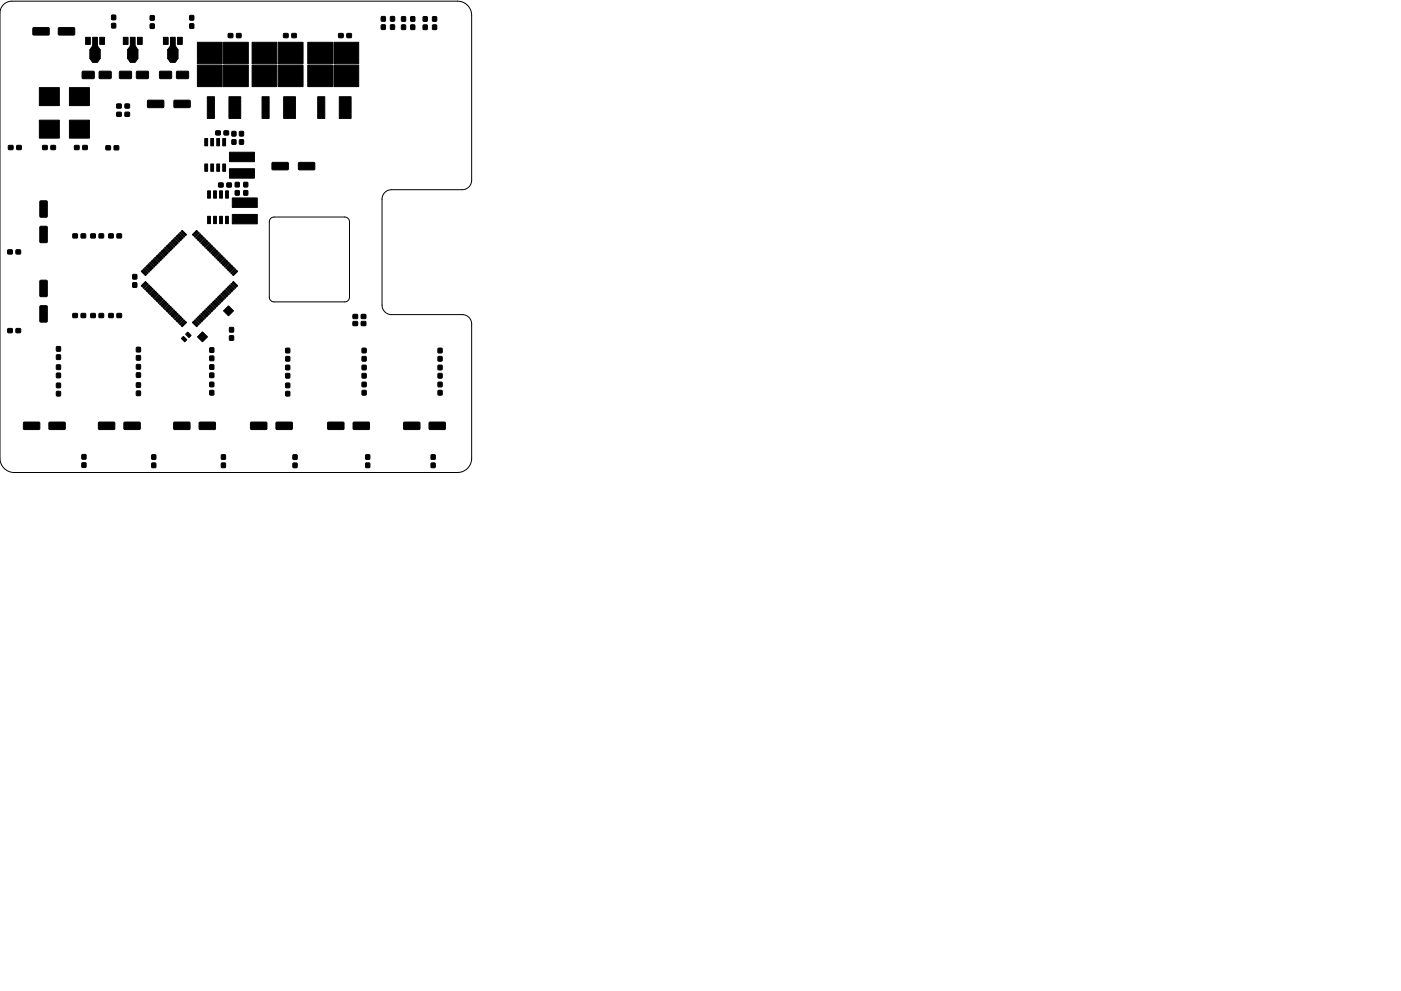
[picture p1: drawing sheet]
<svg xmlns="http://www.w3.org/2000/svg" width="297mm" height="210mm" viewBox="0 0 297 210" stroke-linecap="round" stroke-linejoin="round" font-family="sans-serif">
<path d="M.7 1l.7-.5 1.1-.3h94.5a3 3 0 0 1 3 3v35a2 2 0 0 1-2 2h-15a2 2 0 0 0-2 2v22.5a2 2 0 0 0 2 2h15a2 2 0 0 1 2 2v28.5a3 3 0 0 1-3 3h-94a3 3 0 0 1-3-3v-94.5l.2-.8zM57.4 46.3l.7-.3h15a1 1 0 0 1 1 1v16a1 1 0 0 1-1 1h-15a1 1 0 0 1-1-1v-16z" fill="none" stroke="#000" stroke-width=".21"/>
<g fill="#000" stroke="#000" stroke-width=".21">
<path d="M7 5.9h3.3l.1 .2v1.2l-.2 .1h-3.1l-.1-.2zM12.4 5.9h3.3l.1 .2v1.2l-.2 .1h-3.1l-.1-.2zM19.7 9.6h.8l.7 1h-2.2zM18.2 7.9h.9v1.5h-.9zM17.5 15.2l2.4-.1 .1 .2v1.3l-.3 .1h-2.2l-.1-.3zM19.6 7.9h1v1.8h-1zM19 10.6h2.2v1.8h-2.2zM19 12.4h2.2l-.6 .8h-1zM21.1 7.9h1v1.5h-1zM21.1 15.2l2.4-.1 .1 .2v1.3l-.3 .1h-2.2l-.1-.3zM23.7 3.2l.8 .1v.9l-.8-.1zM23.7 5h.8v.9h-.8z"/>
<path d="M27.8 9.6h.8l.6 1h-2.2zM26.2 7.9h1v1.5h-1zM25.4 15.2l2.4-.1 .1 .2v1.3l-.3 .1h-2.2l-.1-.3zM27.6 7.9h1v1.8h-1zM27 10.6h2.2v1.8h-2.2zM27 12.4h2.2l-.6 .8h-1zM29.2 7.9h1v1.5h-1zM29 15.2l2.4-.1 .1 .2v1.3l-.3 .1h-2.2l-.1-.3zM31.9 5.1h.8v.9h-.8zM31.9 3.3l.8 .1v.9l-.8-.1zM36.3 9.6h.7l.7 1h-2.1zM34.6 7.9h1v1.5h-1z"/>
<path d="M33.9 15.2l2.4-.1 .1 .2v1.3l-.2 .1h-2.3l-.1-.3zM36.2 7.9h1v1.8h-1zM35.6 10.6h2.1v1.8h-2.1zM35.6 12.4h2.1l-.5 .8h-1zM37.6 7.9h1v1.5h-1zM37.5 15.2l2.4-.1 .1 .2v1.3l-.3 .1h-2.2l-.1-.3zM40.2 3.3h.9l-.1 .9h-.8zM40.2 5.1h.9l-.1 .9h-.8zM41.9 13.8h5.2v4.6h-5.2zM41.9 9h5.2v4.5h-5.2zM48.4 7.1h.9v.8l-.9 .1zM50.2 7.1h.9v.8l-.9 .1z"/>
<path d="M47.4 9h5.2v4.5h-5.2zM47.4 13.8h5.2v4.6h-5.2zM53.4 9h5.3v4.5h-5.3zM53.4 13.8h5.3v4.6h-5.3zM60.1 7.1h.9l.1 .8-.9 .1zM61.9 7.1h.9v.8l-.9 .1zM59 13.8h5.3v4.6h-5.3zM59 9h5.3v4.5h-5.3zM65.3 9h5.2v4.5h-5.2zM65.3 13.8h5.2v4.6h-5.2zM71.8 7.1h.9v.8l-.9 .1zM73.6 7.1h.9v.8l-.9 .1z"/>
<path d="M70.8 13.8h5.2v4.6h-5.2zM70.8 9h5.2v4.5h-5.2zM80.9 3.5l.8 .1v.9l-.9-.1zM80.9 5.3h.8v.9h-.9zM82.8 3.5l.8 .1v.9l-.8-.1zM82.8 5.3h.8v.9h-.8zM85.2 3.6h.8l-.1 .9h-.8zM85.2 5.3h.8l-.1 .9h-.8zM87.1 3.6h.8v.9h-.8zM87.1 5.3h.8v.9h-.8zM89.7 3.6h.9l-.1 .9h-.8zM89.7 5.3h.9l-.1 .9h-.8z"/>
<path d="M91.7 3.6h.9l-.1 .9h-.8zM91.7 5.3h.9l-.1 .9h-.8zM1.8 30.9h.9v.8h-.9zM3.6 30.9h.9v.8h-.9zM8.3 25.5h4.3v3.8h-4.3zM8.3 18.6h4.3v3.8h-4.3zM9.1 30.9h.9v.8h-.9zM10.8 30.9h.9v.8h-.9zM14.7 25.5h4.3v3.8h-4.3zM14.7 18.6h4.3v3.8h-4.3zM15.8 30.9h.9v.8h-.9zM17.6 30.9h.9v.8h-.9z"/>
<path d="M22.5 30.9h.9v.8l-.9 .1zM24.2 30.9h.9l.1 .8-1 .1zM24.8 23.8h.9v.8l-.9 .1zM24.8 22.1h.9v.8h-.9zM26.5 23.8h.9v.8l-.9 .1zM26.5 22.1h.9v.8h-.9zM31.3 21.3h3.3l.1 .2v1.2l-.2 .1h-3.1l-.1-.2zM36.9 21.3h3.3l.1 .2v1.2l-.2 .1h-3.1l-.1-.2zM43.4 34.8h.6v1.5h-.6zM43.4 29.4h.6v1.5h-.6zM44.7 34.8h.6v1.5h-.6zM44.7 29.4h.6v1.5h-.6z"/>
<path d="M44 20.5h1.5v4.6h-1.5zM45.8 27.8h.9v.8h-.9zM46 34.8h.6v1.5h-.6zM46 29.4h.6v1.5h-.6zM46.4 38.8h.9v.8l-.9 .1zM47.2 34.8h.6v1.5h-.6zM47.2 29.4h.6v1.5h-.6zM47.5 27.8h.9v.8h-.9zM48.1 38.8h.9v.8l-.9 .1zM49.2 29.7h.8v.9h-.8zM49.2 27.9h.8v.9h-.8zM49.9 38.7h.8v.9h-.8z"/>
<path d="M48.5 20.5h2.5v4.6h-2.5zM50.8 27.9h.8v.9h-.8zM50.8 29.7h.8v.9h-.8zM51.7 38.7h.8v.9h-.8zM48.7 35.8h5.2v2h-5.2zM48.7 32.3h5.2v2h-5.2zM55.6 20.5h1.5v4.6h-1.5zM57.7 34.5h3.3l.1 .2v1.2l-.2 .1h-3.1l-.1-.2zM60.1 20.5h2.5v4.6h-2.5zM63.3 34.5h3.3l.1 .2v1.2l-.2 .1h-3.1l-.1-.2zM67.4 20.5h1.5v4.6h-1.5zM71.9 20.5h2.5v4.6h-2.5z"/>
<path d="M1.7 53h.9v.8l-.9 .1zM3.4 53h.9v.8l-.9 .1zM8.5 59.5l1.3-.1 .2 .2v3.1l-.1 .2h-1.2l-.2-.1zM8.5 42.7l1.3-.1 .2 .2v3l-.1 .3h-1.2l-.2-.2zM8.5 48.1l1.3-.1 .2 .2v3l-.1 .3h-1.2l-.2-.2zM15.5 49.6h.9v.8l-.9 .1zM17.2 49.6h.9v.8l-.9 .1zM19.3 49.6h.9v.8l-.9 .1zM21 49.6h.9v.8l-.9 .1zM23.1 49.6h.9v.8l-.9 .1zM24.8 49.6h.9v.8l-.9 .1zM28.2 60h.8v.9h-.8z"/>
<path d="M28.2 58.3h.8v.9h-.8zM29.9 57.6l.2-.2 1 .9-.2 .2zM30.3 57.2l.2-.2 .9 .9-.2 .2zM30.6 56.9l.3-.3 .9 1-.2 .2zM31.2 56.3l.9 .9-.2 .2-.9-.9zM31.6 55.9l.9 1-.2 .2-1-.9zM31.9 55.6l.9 .9-.2 .2-.9-.9zM32.1 55.4l.2-.2 .9 1-.2 .2zM32.4 55.1l.2-.2 .9 .9-.2 .2zM33 54.5l.9 .9-.2 .3-.9-1zM33.3 54.2l.9 .9-.2 .2-.9-.9zM33.7 53.8l.9 .9-.2 .2-.9-.9z"/>
<path d="M33.8 53.7l.2-.2 1 .9-.3 .2zM34.2 53.3l.2-.2 .9 .9-.2 .2zM34.5 53l.2-.2 1 .9-.3 .2zM35.1 52.4l.9 .9-.2 .2-.9-.9zM35.4 52.1l1 .9-.2 .2-1-.9zM35.8 51.7l.9 .9-.2 .2-.9-.9zM35.9 51.6l.3-.3 .9 1-.2 .2zM36.3 51.2l.2-.2 .9 .9-.2 .2zM36.7 50.8l.2-.2 .9 1-.2 .2zM37.2 50.3l.9 .9-.2 .2-.9-.9zM37.6 49.9l.9 .9-.2 .3-.9-1zM37.9 49.6l.9 .9-.2 .2-.9-.9z"/>
<path d="M38.1 49.4l.2-.2 .9 .9-.2 .3zM38.4 49.1l.2-.2 1 .9-.3 .2zM40.8 49.8l.9-.9 .2 .2-.9 .9zM41.1 50.1l1-.9 .2 .2-1 1zM42.4 49.6l.2 .2-.9 .9-.2-.2zM41.8 50.8l1-.9 .2 .2-.9 1zM42.2 51.2l.9-.9 .2 .2-.9 .9zM43.5 50.6l.2 .2-.9 1-.3-.2zM43.8 51l.2 .2-.9 .9-.2-.2zM43.3 52.3l.9-1 .2 .3-.9 .9zM43.6 52.6l.9-.9 .2 .2-.9 .9zM44 53l.9-.9 .2 .2-.9 .9z"/>
<path d="M45.2 52.4l.2 .2-.9 .9-.2-.2zM44 45.9h.6v1.5h-.6zM44 40.5h.6v1.5h-.6zM45.6 52.8l.2 .2-.9 .9-.2-.2zM45 54l.9-.9 .3 .2-1 .9zM45.4 54.4l.9-.9 .2 .2-.9 .9zM45.7 54.7l1-.9 .2 .2-1 .9zM45.3 45.9h.6v1.5h-.6zM45.3 40.5h.6v1.5h-.6zM47 54.2l.2 .2-.9 .9-.2-.2zM47.4 54.5l.2 .2-.9 1-.3-.3zM46.8 55.8l.9-.9 .2 .2-.9 .9z"/>
<path d="M47.1 56.2l1-1 .2 .2-.9 1zM46.6 45.9h.6v1.5h-.6zM46.6 40.5h.6v1.5h-.6zM48.4 55.6l.2 .2-.9 .9-.2-.2zM47.9 56.9l.9-1 .2 .3-.9 .9zM48.2 57.2l.9-.9 .2 .2-.9 .9zM47.8 45.9h.6v1.5h-.6zM47.8 40.5h.6v1.5h-.6zM48.6 57.6l.9-1 .2 .3-.9 .9zM49.8 57l.2 .2-.9 .9-.2-.2zM49.5 59.7l.9 .9-.2 .2-.9-.9zM50.2 57.4l.2 .2-.9 .9-.2-.2z"/>
<path d="M49.9 40.5h.8v.9h-.8zM51.7 40.5h.8v.9h-.8zM49.3 45.5h5.2v2h-5.2zM49.3 42h5.2v2h-5.2zM1.7 69.7h.9v.8l-.9 .1zM3.4 69.7h.9v.8l-.9 .1zM8.5 64.9l1.3-.1 .2 .2v3.1l-.1 .2h-1.2l-.2-.1zM12 73.6h.8v.9h-.8zM12 75.3h.8v.9h-.8zM12 77.4l.8 .1v.9l-.8-.1zM12 79.2h.8v.9h-.8zM15.5 66.5h.9v.8l-.9 .1z"/>
<path d="M17.2 66.5h.9v.8l-.9 .1zM19.3 66.5h.9v.8l-.9 .1zM21 66.5h.9v.8l-.9 .1zM23.1 66.5h.9v.8l-.9 .1zM24.8 66.5h.9v.8l-.9 .1zM28.9 79.1h.9l-.1 .9h-.8zM28.9 77.4h.9l-.1 .9h-.8zM28.9 73.7h.9l-.1 .9h-.8zM28.9 75.5h.9l-.1 .9h-.8zM30.9 59.7l.2 .2-1 .9-.2-.2zM31.2 60.1l.2 .2-.9 .9-.2-.2zM30.6 61.3l1-.9 .2 .2-.9 1z"/>
<path d="M31 61.7l.9-.9 .2 .2-.9 .9zM31.3 62l1-.9 .2 .2-.9 1zM32.6 61.5l.2 .2-.9 .9-.2-.2zM33 61.8l.2 .2-.9 1-.2-.2zM32.4 63.1l.9-.9 .2 .2-.9 .9zM32.8 63.5l.9-1 .2 .3-.9 .9zM33.1 63.8l.9-.9 .2 .2-.9 .9zM34.4 63.3l.2 .2-.9 .9-.2-.2zM34.7 63.6l.3 .2-1 .9-.2-.2zM34.2 64.9l.9-.9 .2 .2-.9 .9zM34.5 65.2l.9-.9 .3 .2-1 .9zM34.9 65.6l.9-.9 .2 .2-.9 .9z"/>
<path d="M36.2 65l.2 .2-1 1-.2-.3zM36.5 65.4l.2 .2-.9 .9-.2-.2zM35.9 66.6l1-.9 .2 .2-.9 1zM37.2 66.1l.2 .2-.9 .9-.2-.2zM37.6 66.4l.2 .2-.9 1-.2-.2zM37 67.7l.9-.9 .2 .2-.9 .9zM37.4 68.1l.9-1 .2 .3-.9 .9zM37.7 68.4l.9-.9 .2 .2-.9 .9zM39 67.8l.2 .3-.9 .9-.2-.2zM39.3 68.2l.3 .2-1 .9-.2-.2zM38.4 71.8l.5-.4 .7 .7-.4 .4zM39.8 70.5l.7 .7-.4 .4-.7-.7z"/>
<path d="M40.8 68.4l.2-.2 .9 .9-.2 .2zM41.3 67.8l1 1-.2 .2-1-.9zM41.5 67.7l.2-.2 .9 .9-.2 .2zM41.8 67.4l.3-.3 .9 1-.2 .2zM42.2 67l.2-.2 .9 .9-.2 .2zM42.5 66.6l.3-.2 .9 1-.2 .2zM43.1 66.1l.9 .9-.2 .2-.9-.9zM42.9 70.4l1.1 1.1-1.1 1-1-1zM43.5 65.7l.9 .9-.2 .3-.9-1zM43.8 65.4l.9 .9-.2 .2-.9-.9zM44 65.2l.2-.2 .9 .9-.2 .3zM44.3 64.9l.2-.2 .9 .9-.2 .2z"/>
<path d="M44.7 64.5l.2-.2 .9 .9-.2 .2zM45 64.2l.2-.2 1 .9-.3 .2zM44.5 79.2h.8v.9h-.8zM44.5 77.4h.8v.9h-.8zM44.5 75.6h.8v.9h-.8zM44.5 73.8h.8v.9h-.8zM45.4 63.8l.2-.2 .9 .9-.2 .2zM45.7 63.5l.2-.2 1 .9-.2 .2zM46.1 63.1l.2-.2 .9 .9-.2 .2zM46.4 62.8l.3-.3 .9 1-.2 .2zM46.8 62.4l.2-.2 .9 .9-.2 .2zM47.4 61.8l.9 1-.2 .2-1-1z"/>
<path d="M47.5 61.7l.2-.2 .9 .9-.2 .2zM47.9 61.3l.2-.2 .9 .9-.2 .3zM48.2 61l.2-.2 .9 .9-.2 .2zM48.4 64.9l1.1 1.1-1.1 1-1-1zM48.6 60.6l.2-.2 .9 .9-.2 .3zM49.1 60.1l.9 .9-.2 .2-.9-.9zM48.7 71.3h.8v.9h-.8zM48.7 69.5h.8v.9h-.8zM60.6 79.3h.8v.9h-.8zM60.6 77.5h.8v.9h-.8zM60.6 75.7h.8v.9h-.8zM60.6 73.9h.8v.9h-.8z"/>
<path d="M74.9 68.2h.9v.8l-.9 .1zM74.9 66.7h.9v.8l-.9 .1zM76.6 68.2h.9v.8l-.9 .1zM76.6 66.7h.9v.8l-.9 .1zM76.8 79.3h.8v.9h-.8zM76.8 77.5h.8v.9h-.8zM76.8 73.9h.8v.9h-.8zM76.8 75.7h.8v.9h-.8zM92.9 77.5h.8v.9h-.8zM92.9 79.3h.8v.9h-.8zM92.9 75.7h.8v.9h-.8zM92.9 73.9h.8v.9h-.8z"/>
<path d="M5 89.6h3.3l.1 .2v1.2l-.2 .1h-3.1l-.1-.2zM12 81.3h.8v.9h-.8zM12 83.1h.8v.9h-.8zM10.4 89.6h3.3l.1 .2v1.2l-.2 .1h-3.1l-.1-.2zM17.4 96.5h.8v.9h-.8zM17.4 98.2h.8v.9h-.8zM20.9 89.6h3.3l.1 .2v1.2l-.2 .1h-3.1l-.1-.2zM26.3 89.6h3.3l.1 .2v1.2l-.2 .1h-3.1l-.1-.2zM28.9 83h.9l-.1 .9h-.8zM28.9 81.2l.9 .1-.1 .9-.8-.1zM32.2 96.5h.8v.9h-.8zM32.2 98.3h.8v.9h-.8z"/>
<path d="M36.9 89.6h3.2l.2 .2v1.2l-.3 .1h-3l-.2-.2zM44.5 81.1h.8v.9h-.8zM44.5 82.9h.8v.9h-.8zM42.3 89.6h3.2l.2 .2v1.2l-.3 .1h-3l-.2-.2zM47 98.3h.8v.9h-.9zM47 96.5h.8v.9h-.9zM53.2 89.6h3.2l.2 .2v1.2l-.3 .1h-3l-.2-.2zM60.6 83.1h.8v.9h-.8zM60.6 81.3h.8v.9h-.8zM58.6 89.6h3.2l.2 .2v1.2l-.3 .1h-3l-.2-.2zM62.1 96.5h.9l-.1 .9h-.8zM62.1 98.3h.9l-.1 .9h-.8z"/>
<path d="M69.5 89.6h3.3l.1 .2v1.2l-.2 .1h-3.1l-.1-.2zM76.8 81.1h.8v.9h-.8zM76.8 82.9h.8v.9h-.8zM74.9 89.6h3.3l.1 .2v1.2l-.2 .1h-3.1l-.1-.2zM77.6 98.3h.8l-.1 .9h-.8zM77.6 96.5h.8l-.1 .9h-.8zM85.6 89.6h3.3l.1 .2v1.2l-.2 .1h-3.1l-.1-.2zM91.4 98.3h.9l-.1 .9h-.8zM91.4 96.5h.9l-.1 .9h-.8zM92.9 81.1h.8v.9h-.8zM92.9 82.9h.8v.9h-.8zM91 89.6h3.3l.1 .2v1.2l-.2 .1h-3.1l-.1-.2z"/>
</g>
</svg>
